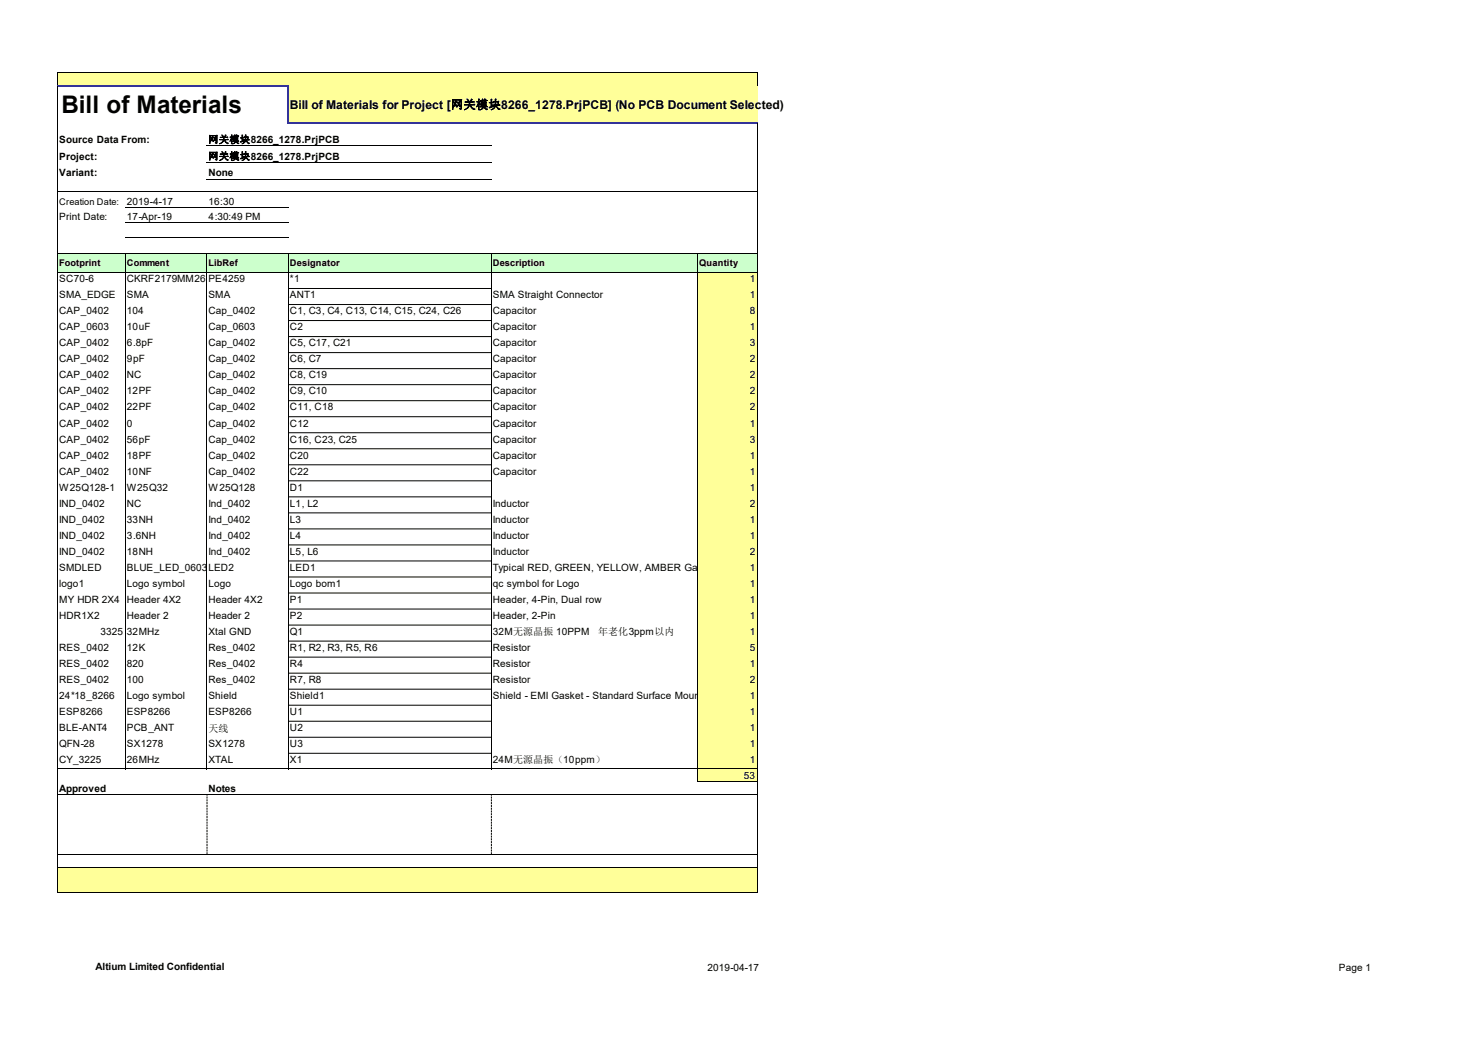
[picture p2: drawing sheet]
<svg xmlns="http://www.w3.org/2000/svg" width="297mm" height="210mm" viewBox="0 0 297 210" stroke-linecap="round" stroke-linejoin="round" font-family="sans-serif">
<defs><g id="words">
<text font-size="4.9" x="12.4" y="22.9">Bill of Materials</text>
<g font-size="2.5">
<text x="58.7" y="22">Bill of Materials for Project [网关模块8266_1278.PrjPCB] (No PCB Docu</text>
<text x="141.3" y="22">ment Selected)</text>
</g>
<g font-size="2">
<text x="12" y="28.9">Source Data From:</text>
<text x="42.2" y="28.9">网关模块8266_1278.PrjPCB</text>
<text x="12" y="32.3">Project:</text>
<text x="12" y="35.7">Variant:</text>
<text x="42.2" y="32.3">网关模块8266_1278.PrjPCB</text>
<text x="42.2" y="35.7">None</text>
<text x="25.7" y="41.5">2019-4-17</text>
<text x="42.2" y="41.5">16:30</text>
<text x="12" y="44.6">Print Date:</text>
<text x="25.7" y="44.6">17-Apr-19</text>
<text x="42.2" y="44.6">4:30:49 PM</text>
<text x="12" y="57.2">SC70-6</text>
<text x="25.7" y="57.2">CKRF2179MM26</text>
<text x="42.2" y="57.2">PE4259</text>
<text x="58.7" y="57.2">*1</text>
<text x="151.8" y="57.2">1</text>
<text x="12" y="60.4">SMA_EDGE</text>
<text x="12" y="63.7">CAP_0402</text>
<text x="25.7" y="60.4">SMA</text>
<text x="25.7" y="63.7">104</text>
<text x="42.2" y="60.4">SMA</text>
<text x="42.2" y="63.7">Cap_0402</text>
<text x="58.7" y="60.4">ANT1</text>
<text x="58.7" y="63.7">C1, C3, C4, C13, C14, C15, C24, C26</text>
<text x="99.8" y="60.4">SMA Straight Connector</text>
<text x="99.8" y="63.7">Capacitor</text>
<text x="151.8" y="60.4">1</text>
<text x="151.8" y="63.7">8</text>
<text x="12" y="66.9">CAP_0603</text>
<text x="12" y="70.1">CAP_0402</text>
<text x="25.7" y="66.9">10uF</text>
<text x="25.7" y="70.1">6.8pF</text>
<text x="42.2" y="66.9">Cap_0603</text>
<text x="42.2" y="70.1">Cap_0402</text>
<text x="58.7" y="66.9">C2</text>
<text x="58.7" y="70.1">C5, C17, C21</text>
<text x="99.8" y="66.9">Capacitor</text>
<text x="99.8" y="70.1">Capacitor</text>
<text x="151.8" y="66.9">1</text>
<text x="151.8" y="70.1">3</text>
<text x="12" y="73.4">CAP_0402</text>
<text x="12" y="76.6">CAP_0402</text>
<text x="25.7" y="73.4">9pF</text>
<text x="25.7" y="76.6">NC</text>
<text x="42.2" y="73.4">Cap_0402</text>
<text x="42.2" y="76.6">Cap_0402</text>
<text x="58.7" y="73.4">C6, C7</text>
<text x="58.7" y="76.6">C8, C19</text>
<text x="99.8" y="73.4">Capacitor</text>
<text x="99.8" y="76.6">Capacitor</text>
<text x="151.8" y="73.4">2</text>
<text x="151.8" y="76.6">2</text>
<text x="12" y="79.9">CAP_0402</text>
<text x="12" y="83.1">CAP_0402</text>
<text x="25.7" y="79.9">12PF</text>
<text x="25.7" y="83.1">22PF</text>
<text x="42.2" y="79.9">Cap_0402</text>
<text x="42.2" y="83.1">Cap_0402</text>
<text x="58.7" y="79.9">C9, C10</text>
<text x="58.7" y="83.1">C11, C18</text>
<text x="99.8" y="79.9">Capacitor</text>
<text x="99.8" y="83.1">Capacitor</text>
<text x="151.8" y="79.9">2</text>
<text x="151.8" y="83.1">2</text>
<text x="12" y="86.4">CAP_0402</text>
<text x="12" y="89.6">CAP_0402</text>
<text x="25.7" y="86.4">0</text>
<text x="25.7" y="89.6">56pF</text>
<text x="42.2" y="86.4">Cap_0402</text>
<text x="42.2" y="89.6">Cap_0402</text>
<text x="58.7" y="86.4">C12</text>
<text x="58.7" y="89.6">C16, C23, C25</text>
<text x="99.8" y="86.4">Capacitor</text>
<text x="99.8" y="89.6">Capacitor</text>
<text x="151.8" y="86.4">1</text>
<text x="151.8" y="89.6">3</text>
<text x="12" y="92.9">CAP_0402</text>
<text x="25.7" y="92.9">18PF</text>
<text x="42.2" y="92.9">Cap_0402</text>
<text x="58.7" y="92.9">C20</text>
<text x="99.8" y="92.9">Capacitor</text>
<text x="151.8" y="92.9">1</text>
<text x="12" y="96.1">CAP_0402</text>
<text x="12" y="99.3">W25Q128-1</text>
<text x="25.7" y="96.1">10NF</text>
<text x="25.7" y="99.3">W25Q32</text>
<text x="42.2" y="96.1">Cap_0402</text>
<text x="42.2" y="99.3">W 25Q128</text>
<text x="58.7" y="96.1">C22</text>
<text x="58.7" y="99.3">D1</text>
<text x="99.8" y="96.1">Capacitor</text>
<text x="151.8" y="96.1">1</text>
<text x="151.8" y="99.3">1</text>
<text x="12" y="102.6">IND_0402</text>
<text x="12" y="105.8">IND_0402</text>
<text x="25.7" y="102.6">NC</text>
<text x="25.7" y="105.8">33NH</text>
<text x="42.2" y="102.6">Ind_0402</text>
<text x="42.2" y="105.8">Ind_0402</text>
<text x="58.7" y="102.6">L1, L2</text>
<text x="58.7" y="105.8">L3</text>
<text x="99.8" y="102.6">Inductor</text>
<text x="99.8" y="105.8">Inductor</text>
<text x="151.8" y="102.6">2</text>
<text x="151.8" y="105.8">1</text>
<text x="12" y="109.1">IND_0402</text>
<text x="12" y="112.3">IND_0402</text>
<text x="25.7" y="109.1">3.6NH</text>
<text x="25.7" y="112.3">18NH</text>
<text x="42.2" y="109.1">Ind_0402</text>
<text x="42.2" y="112.3">Ind_0402</text>
<text x="58.7" y="109.1">L4</text>
<text x="58.7" y="112.3">L5, L6</text>
<text x="99.8" y="109.1">Inductor</text>
<text x="99.8" y="112.3">Inductor</text>
<text x="151.8" y="109.1">1</text>
<text x="151.8" y="112.3">2</text>
<text x="12" y="115.6">SMDLED</text>
<text x="12" y="118.8">logo1</text>
<text x="25.7" y="115.6">BLUE_LED_0603</text>
<text x="25.7" y="118.8">Logo symbol</text>
<text x="42.2" y="115.6">LED2</text>
<text x="42.2" y="118.8">Logo</text>
<text x="58.7" y="115.6">LED1</text>
<text x="58.7" y="118.8">Logo bom1</text>
<text x="99.8" y="115.6">Typical RED, GREEN, YELLOW, AMBER Ga</text>
<text x="99.8" y="118.8">qc symbol for Logo</text>
<text x="141.3" y="115.6">As LED</text>
<text x="151.8" y="115.6">1</text>
<text x="151.8" y="118.8">1</text>
<text x="12" y="122.1">MY HDR 2X4</text>
<text x="12" y="125.3">HDR1X2</text>
<text x="25.7" y="122.1">Header 4X2</text>
<text x="25.7" y="125.3">Header 2</text>
<text x="42.2" y="122.1">Header 4X2</text>
<text x="42.2" y="125.3">Header 2</text>
<text x="58.7" y="122.1">P1</text>
<text x="58.7" y="125.3">P2</text>
<text x="99.8" y="122.1">Header, 4-Pin, Dual row</text>
<text x="99.8" y="125.3">Header, 2-Pin</text>
<text x="151.8" y="122.1">1</text>
<text x="151.8" y="125.3">1</text>
<text x="12" y="131.8">RES_0402</text>
<text x="20.3" y="128.6">3325</text>
<text x="25.7" y="128.6">32MHz</text>
<text x="25.7" y="131.8">12K</text>
<text x="42.2" y="128.6">Xtal GND</text>
<text x="42.2" y="131.8">Res_0402</text>
<text x="58.7" y="128.6">Q1</text>
<text x="58.7" y="131.8">R1, R2, R3, R5, R6</text>
<text x="99.8" y="128.6">32M无源晶振 10PPM</text>
<text x="99.8" y="131.8">Resistor</text>
<text x="121.1" y="128.6">年老化3ppm以内</text>
<text x="151.8" y="128.6">1</text>
<text x="151.8" y="131.8">5</text>
<text x="12" y="135.1">RES_0402</text>
<text x="25.7" y="135.1">820</text>
<text x="42.2" y="135.1">Res_0402</text>
<text x="58.7" y="135.1">R4</text>
<text x="99.8" y="135.1">Resistor</text>
<text x="151.8" y="135.1">1</text>
<text x="12" y="138.3">RES_0402</text>
<text x="12" y="141.5">24*18_8266</text>
<text x="25.7" y="138.3">100</text>
<text x="25.7" y="141.5">Logo symbol</text>
<text x="42.2" y="138.3">Res_0402</text>
<text x="42.2" y="141.5">Shield</text>
<text x="58.7" y="138.3">R7, R8</text>
<text x="58.7" y="141.5">Shield1</text>
<text x="99.8" y="138.3">Resistor</text>
<text x="99.8" y="141.5">Shield - EMI Gasket - Standard Surface Moun</text>
<text x="151.8" y="138.3">2</text>
<text x="151.8" y="141.5">1</text>
<text x="12" y="144.8">ESP8266</text>
<text x="12" y="148">BLE-ANT4</text>
<text x="25.7" y="144.8">ESP8266</text>
<text x="25.7" y="148">PCB_ANT</text>
<text x="42.2" y="144.8">ESP8266</text>
<text x="42.2" y="148.2">天线</text>
<text x="58.7" y="144.8">U1</text>
<text x="58.7" y="148">U2</text>
<text x="151.8" y="144.8">1</text>
<text x="151.8" y="148">1</text>
<text x="12" y="151.3">QFN-28</text>
<text x="12" y="154.5">CY_3225</text>
<text x="25.7" y="151.3">SX1278</text>
<text x="25.7" y="154.5">26MHz</text>
<text x="42.2" y="151.3">SX1278</text>
<text x="42.2" y="154.5">XTAL</text>
<text x="58.7" y="151.3">U3</text>
<text x="58.7" y="154.5">X1</text>
<text x="99.8" y="154.5">24M无源晶振（10ppm）</text>
<text x="151.8" y="151.3">1</text>
<text x="151.8" y="154.5">1</text>
<text x="12" y="160.5">Approved</text>
<text x="42.2" y="160.5">Notes</text>
<text x="150.6" y="157.8">53</text>
<text x="19.4" y="196.5">Altium Limited Confidential</text>
<text x="143.2" y="196.6">2019-04-17</text>
<text x="271" y="196.6">Page 1</text>
</g>
<g font-size="1.9">
<text x="12" y="41.5">Creation Date:</text>
<text x="12" y="53.9">Footprint</text>
<text x="25.7" y="53.9">Comment</text>
<text x="42.2" y="53.9">LibRef</text>
<text x="58.7" y="53.9">Designator</text>
<text x="99.8" y="53.9">Description</text>
<text x="141.5" y="53.9">Quantity</text>
</g>
</g></defs>
<g fill="#ff9">
<path d="M11.7 14.8h13.7v2.7h-13.7z" fill-rule="evenodd"/>
<path d="M25.3 14.8h16.6v2.7h-16.6z" fill-rule="evenodd"/>
<path d="M41.8 14.8h16.6v2.7h-16.6z" fill-rule="evenodd"/>
<path d="M58.3 14.8h41.2v2.7h-41.2z" fill-rule="evenodd"/>
<path d="M99.3 14.8h42v2.7h-42z" fill-rule="evenodd"/>
<path d="M141.1 14.8h12.3v2.7h-12.3z" fill-rule="evenodd"/>
<path d="M58.3 17.4h41.2v7.6h-41.2z" fill-rule="evenodd"/>
<path d="M99.3 17.4h42v7.6h-42z" fill-rule="evenodd"/>
<path d="M141.1 17.4h12.3v7.6h-12.3z" fill-rule="evenodd"/>
<path d="M141.1 55h12.3v3.4h-12.3z" fill-rule="evenodd"/>
<path d="M141.1 58.3h12.3v3.4h-12.3z" fill-rule="evenodd"/>
<path d="M141.1 61.5h12.3v3.4h-12.3z" fill-rule="evenodd"/>
<path d="M141.1 64.8h12.3v3.4h-12.3z" fill-rule="evenodd"/>
<path d="M141.1 68h12.3v3.4h-12.3z" fill-rule="evenodd"/>
<path d="M141.1 71.3h12.3v3.3h-12.3z" fill-rule="evenodd"/>
<path d="M141.1 74.5h12.3v3.4h-12.3z" fill-rule="evenodd"/>
<path d="M141.1 77.8h12.3v3.3h-12.3z" fill-rule="evenodd"/>
<path d="M141.1 81h12.3v3.4h-12.3z" fill-rule="evenodd"/>
<path d="M141.1 84.2h12.3v3.4h-12.3z" fill-rule="evenodd"/>
<path d="M141.1 87.5h12.3v3.4h-12.3z" fill-rule="evenodd"/>
<path d="M141.1 90.7h12.3v3.4h-12.3z" fill-rule="evenodd"/>
<path d="M141.1 94h12.3v3.4h-12.3z" fill-rule="evenodd"/>
<path d="M141.1 97.2h12.3v3.4h-12.3z" fill-rule="evenodd"/>
<path d="M141.1 100.5h12.3v3.4h-12.3z" fill-rule="evenodd"/>
<path d="M141.1 103.7h12.3v3.4h-12.3z" fill-rule="evenodd"/>
<path d="M141.1 107h12.3v3.3h-12.3z" fill-rule="evenodd"/>
<path d="M141.1 110.2h12.3v3.4h-12.3z" fill-rule="evenodd"/>
<path d="M141.1 113.5h12.3v3.3h-12.3z" fill-rule="evenodd"/>
<path d="M141.1 116.7h12.3v3.4h-12.3z" fill-rule="evenodd"/>
<path d="M141.1 119.9h12.3v3.4h-12.3z" fill-rule="evenodd"/>
<path d="M141.1 123.2h12.3v3.4h-12.3z" fill-rule="evenodd"/>
<path d="M141.1 126.4h12.3v3.4h-12.3z" fill-rule="evenodd"/>
<path d="M141.1 129.7h12.3v3.4h-12.3z" fill-rule="evenodd"/>
<path d="M141.1 132.9h12.3v3.4h-12.3z" fill-rule="evenodd"/>
<path d="M141.1 136.2h12.3v3.4h-12.3z" fill-rule="evenodd"/>
<path d="M141.1 139.4h12.3v3.4h-12.3z" fill-rule="evenodd"/>
<path d="M141.1 142.7h12.3v3.3h-12.3z" fill-rule="evenodd"/>
<path d="M141.1 145.9h12.3v3.4h-12.3z" fill-rule="evenodd"/>
<path d="M141.1 149.2h12.3v3.3h-12.3z" fill-rule="evenodd"/>
<path d="M141.1 152.4h12.3v3.4h-12.3z" fill-rule="evenodd"/>
<path d="M141.1 155.6h12.3v2.7h-12.3z" fill-rule="evenodd"/>
</g>
<g fill="#cfc">
<path d="M11.7 51.2h13.7v4h-13.7z" fill-rule="evenodd"/>
<path d="M25.3 51.2h16.6v4h-16.6z" fill-rule="evenodd"/>
<path d="M41.8 51.2h16.6v4h-16.6z" fill-rule="evenodd"/>
<path d="M58.3 51.2h41.2v4h-41.2z" fill-rule="evenodd"/>
<path d="M99.3 51.2h42v4h-42z" fill-rule="evenodd"/>
<path d="M141.1 51.2h12.3v4h-12.3z" fill-rule="evenodd"/>
</g>
<g fill="#ff9">
<path d="M11.7 175.5h13.7v2.7h-13.7z" fill-rule="evenodd"/>
<path d="M25.3 175.5h16.6v2.7h-16.6z" fill-rule="evenodd"/>
<path d="M41.8 175.5h16.6v2.7h-16.6z" fill-rule="evenodd"/>
<path d="M58.3 175.5h41.2v2.7h-41.2z" fill-rule="evenodd"/>
<path d="M99.3 175.5h42v2.7h-42z" fill-rule="evenodd"/>
<path d="M141.1 175.5h12.3v2.7h-12.3z" fill-rule="evenodd"/>
<path d="M11.7 178.1h13.7v2.7h-13.7z" fill-rule="evenodd"/>
<path d="M25.3 178.1h16.6v2.7h-16.6z" fill-rule="evenodd"/>
<path d="M41.8 178.1h16.6v2.7h-16.6z" fill-rule="evenodd"/>
<path d="M58.3 178.1h41.2v2.7h-41.2z" fill-rule="evenodd"/>
<path d="M99.3 178.1h42v2.7h-42z" fill-rule="evenodd"/>
<path d="M141.1 178.1h12.3v2.7h-12.3z" fill-rule="evenodd"/>
</g>
<g fill="none" stroke="#000" stroke-width=".2">
<path d="M11.6 14.7h141.8M11.6 14.7v2.5M11.6 17.5v163.3M153.3 14.7v2.8M11.6 38.9h141.8M41.8 29.6h57.7M41.8 32.9h57.7M41.8 36.3h57.7M153.3 25v155.8M11.6 51.3h141.8M11.6 55.1h141.8M25.3 42h33.1"/>
<path d="M25.3 45.1h33.1M25.3 48.2h33.1M25.3 51.2v104.6M41.8 51.2v104.6M58.3 51.2v104.6M58.4 58.4h41.1M99.4 51.2v104.6M141.2 51.2v107.1M58.4 61.7h41.1M58.4 64.9h41.1M58.4 68.2h41.1M58.4 71.4h41.1"/>
<path d="M58.4 74.6h41.1M58.4 77.9h41.1M58.4 81.1h41.1M58.4 84.4h41.1M58.4 87.6h41.1M58.4 90.9h41.1M58.4 94.1h41.1M58.4 97.4h41.1M58.4 100.6h41.1M58.4 103.9h41.1M58.4 107.1h41.1M58.4 110.3h41.1"/>
<path d="M58.4 113.6h41.1M58.4 116.8h41.1M58.4 120.1h41.1M58.4 123.3h41.1M58.4 126.6h41.1M58.4 129.8h41.1M58.4 133.1h41.1M58.4 136.3h41.1M58.4 139.6h41.1M11.6 155.7h141.8M58.4 142.8h41.1M58.4 146h41.1"/>
<path d="M58.4 149.3h41.1M58.4 152.5h41.1M141.1 158.3h12.3M11.6 160.9h141.8M11.6 173.1h141.8M11.6 175.6h141.8M11.6 180.7h141.8"/>
</g>
<path d="M11.6 17.4h46.8M58.3 17.4v7.6M58.4 24.8h95" fill="none" stroke="#339" stroke-width=".28"/>
<path d="M41.9 161v12.1M99.5 161v12.1" fill="none" stroke="#000" stroke-width=".2" stroke-dasharray=".4 .1" stroke-dashoffset="365.5" stroke-linecap="butt"/>
<use href="#words"/>
</svg>
